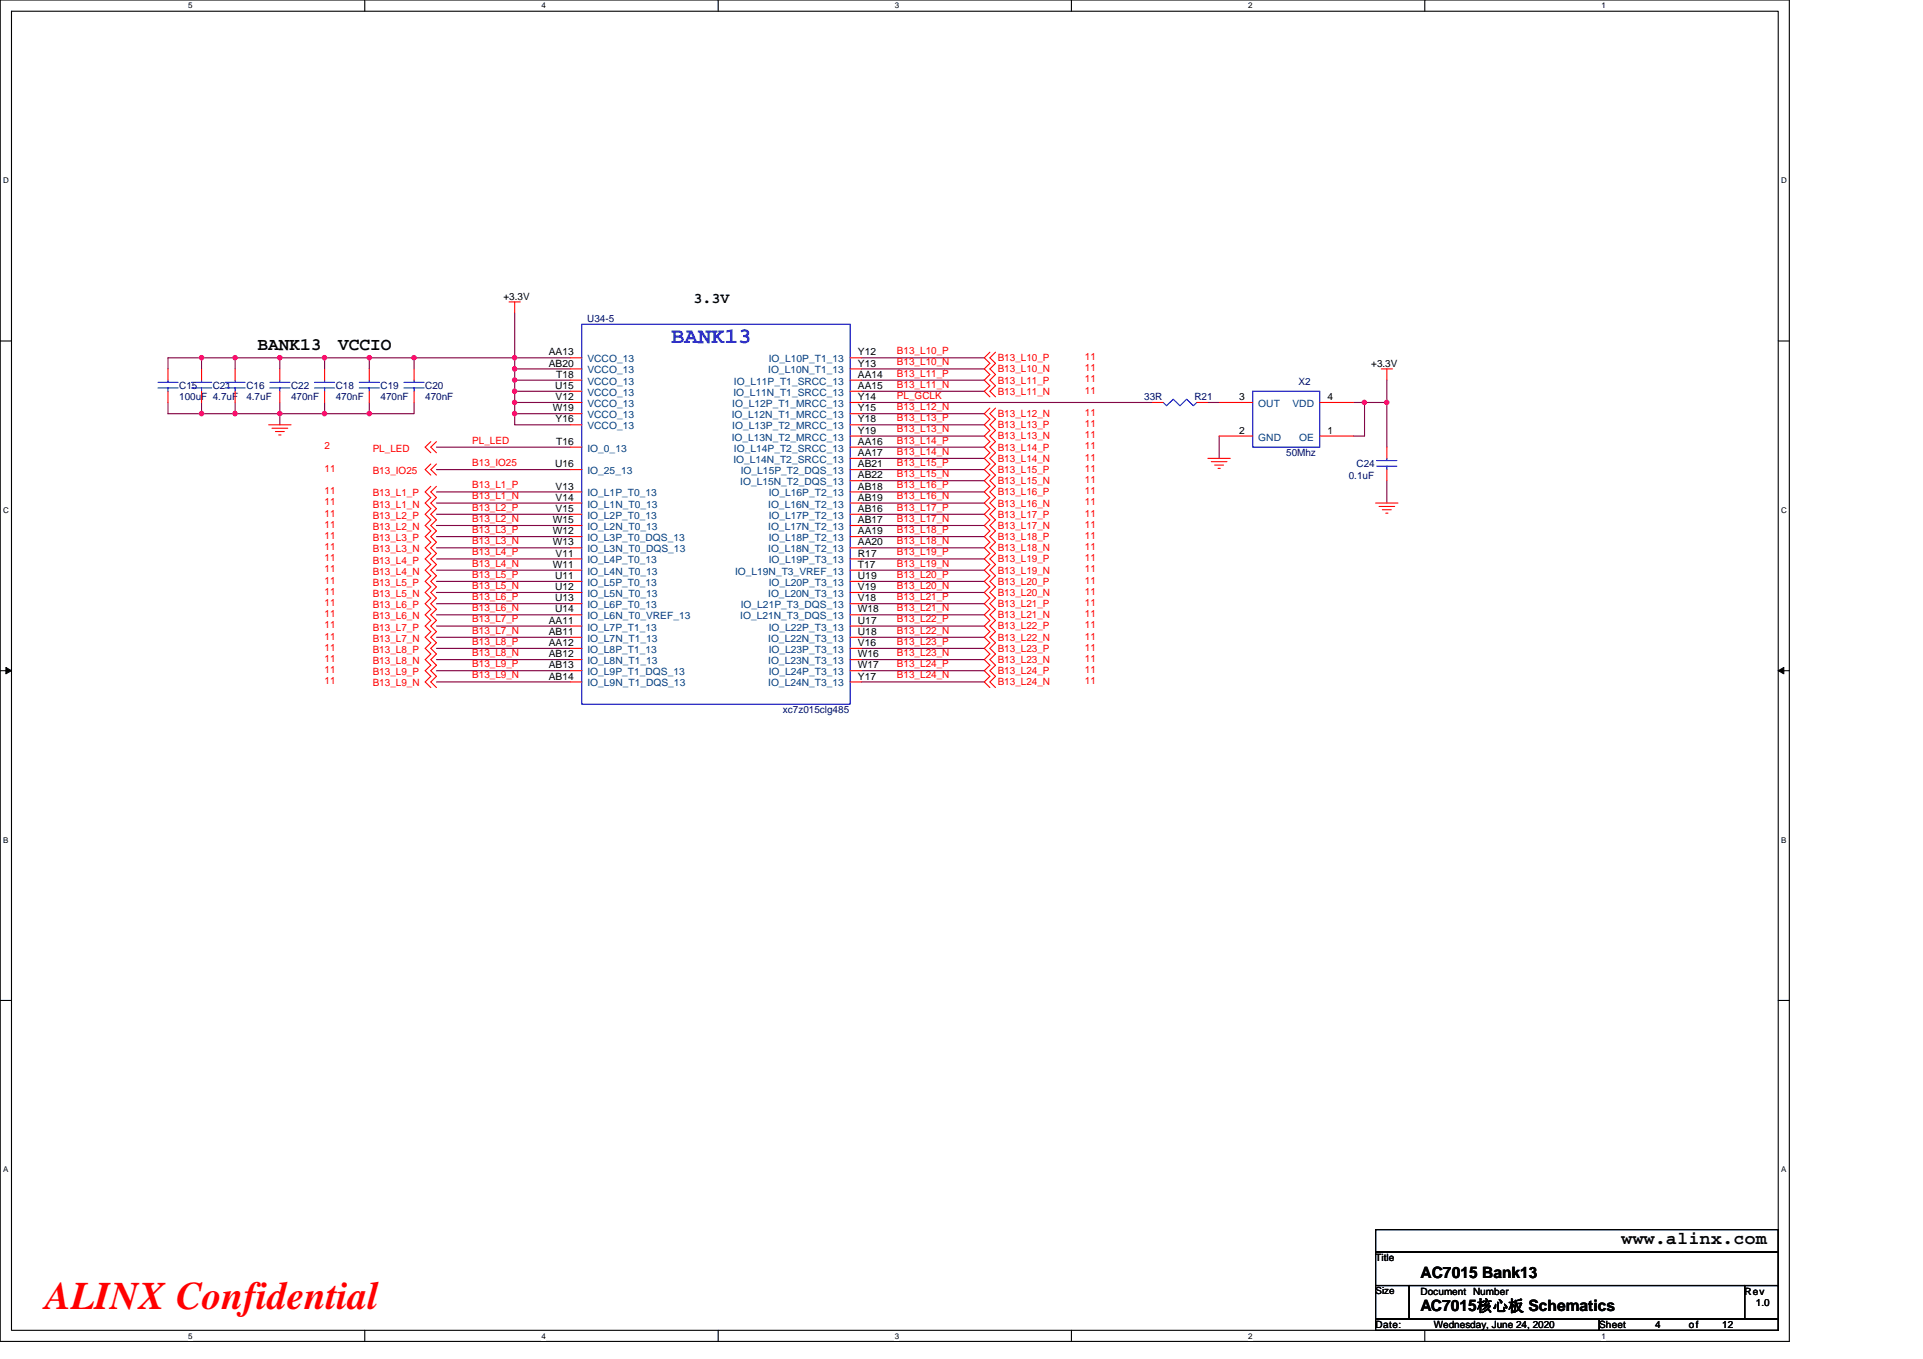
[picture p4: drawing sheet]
<svg xmlns="http://www.w3.org/2000/svg" width="297mm" height="210mm" viewBox="0 0 297 210" stroke-linecap="round" stroke-linejoin="round" font-family="sans-serif">
<defs><g id="words">
<text font-size="6" fill="#f00" x="7" y="202.3">ALINX Confidential</text>
<text font-size="3.4" fill="#00f" x="103.7" y="52.9">BANK13</text>
<g font-size="2.8">
<text x="39.8" y="54.1">BANK13</text>
<text x="52.2" y="54.1">VCCIO</text>
<text x="250.5" y="192.3">www.alinx.com</text>
</g>
<g font-size="2.4">
<text x="219.4" y="197.4">AC7015 Bank13</text>
<text x="219.4" y="202.6">AC7015核心板 Schematics</text>
</g>
<text font-size="2.3" x="107.1" y="46.8">3.3V</text>
<g font-size="1.5">
<text x="77.8" y="46.3">+3.3V</text>
<text x="84.8" y="54.9">AA13</text>
<text x="84.8" y="56.6">AB20</text>
<text x="85.9" y="58.4">T18</text>
<text x="132.5" y="58.4">AA14</text>
<text x="132.5" y="56.6">Y13</text>
<text x="132.5" y="54.9">Y12</text>
<text x="211.8" y="56.7">+3.3V</text>
<text x="85.4" y="63.6">W19</text>
<text x="85.7" y="60.1">U15</text>
<text x="85.8" y="61.8">V12</text>
<text x="85.8" y="65.3">Y16</text>
<text x="132.5" y="63.6">Y15</text>
<text x="132.5" y="61.8">Y14</text>
<text x="132.5" y="65.3">Y18</text>
<text x="132.5" y="60.1">AA15</text>
<text x="191.4" y="61.8">3</text>
<text x="205.1" y="61.8">4</text>
<text x="85.9" y="68.7">T16</text>
<text x="132.5" y="67">Y19</text>
<text x="132.5" y="68.7">AA16</text>
<text x="132.5" y="70.5">AA17</text>
<text x="191.4" y="67">2</text>
<text x="205.1" y="67">1</text>
<text x="85.7" y="72.2">U16</text>
<text x="85.8" y="75.6">V13</text>
<text x="85.8" y="77.4">V14</text>
<text x="132.5" y="77.4">AB19</text>
<text x="132.5" y="72.2">AB21</text>
<text x="132.5" y="73.9">AB22</text>
<text x="132.5" y="75.6">AB18</text>
<text x="85.4" y="80.8">W15</text>
<text x="85.4" y="82.6">W12</text>
<text x="85.8" y="79.1">V15</text>
<text x="132.5" y="80.8">AB17</text>
<text x="132.5" y="79.1">AB16</text>
<text x="132.5" y="82.6">AA19</text>
<text x="85.4" y="84.3">W13</text>
<text x="85.4" y="87.7">W11</text>
<text x="85.7" y="89.5">U11</text>
<text x="85.8" y="86">V11</text>
<text x="132.5" y="84.3">AA20</text>
<text x="132.5" y="87.7">T17</text>
<text x="132.5" y="86">R17</text>
<text x="132.5" y="89.5">U19</text>
<text x="85.7" y="91.2">U12</text>
<text x="85.7" y="92.9">U13</text>
<text x="85.7" y="94.6">U14</text>
<text x="132.5" y="91.2">V19</text>
<text x="132.5" y="92.9">V18</text>
<text x="132.5" y="94.6">W18</text>
<text x="84.8" y="96.4">AA11</text>
<text x="84.8" y="98.1">AB11</text>
<text x="84.8" y="99.8">AA12</text>
<text x="84.8" y="101.6">AB12</text>
<text x="132.5" y="98.1">U18</text>
<text x="132.5" y="101.6">W16</text>
<text x="132.5" y="96.4">U17</text>
<text x="132.5" y="99.8">V16</text>
<text x="84.8" y="103.3">AB13</text>
<text x="84.8" y="105">AB14</text>
<text x="132.5" y="105">Y17</text>
<text x="132.5" y="103.3">W17</text>
<text x="212.5" y="194.9">Title</text>
<text x="212.5" y="200">Size</text>
<text x="219.4" y="200">Document Number</text>
<text x="269.5" y="200">Rev</text>
<text x="271.2" y="201.8">1.0</text>
<text x="212.5" y="205.2">Date:</text>
<text x="221.5" y="205.2">Wednesday, June 24, 2020</text>
<text x="247" y="205.2">Sheet</text>
<text x="255.7" y="205.2">4</text>
<text x="260.9" y="205.2">of</text>
<text x="266" y="205.2">12</text>
</g>
<g font-size="1.5" fill="#000080">
<text x="90.7" y="49.8">U34-5</text>
<text x="200.6" y="59.4">X2</text>
<text x="27.7" y="60.1">C15</text>
<text x="27.7" y="61.8">100uF 4.7uF</text>
<text x="32.9" y="60.1">C21</text>
<text x="38.1" y="60.1">C16</text>
<text x="38.1" y="61.8">4.7uF</text>
<text x="45" y="60.1">C22</text>
<text x="45" y="61.8">470nF</text>
<text x="51.9" y="60.1">C18</text>
<text x="51.9" y="61.8">470nF</text>
<text x="58.8" y="60.1">C19</text>
<text x="58.8" y="61.8">470nF</text>
<text x="65.7" y="60.1">C20</text>
<text x="65.7" y="61.8">470nF</text>
<text x="176.7" y="61.8">33R</text>
<text x="184.5" y="61.8">R21</text>
<text x="198.7" y="70.5">50Mhz</text>
<text x="208.3" y="74">0.1uF</text>
<text x="209.5" y="72.2">C24</text>
<text x="120.9" y="110.2">xc7z015clg485</text>
</g>
<g font-size="1.5" fill="#004080">
<text x="90.7" y="56">VCCO_13</text>
<text x="90.7" y="57.7">VCCO_13</text>
<text x="90.7" y="59.4">VCCO_13</text>
<text x="113.4" y="59.4">IO_L11P_T1_SRCC_13</text>
<text x="118.7" y="57.7">IO_L10N_T1_13</text>
<text x="118.7" y="56">IO_L10P_T1_13</text>
<text x="90.7" y="61.2">VCCO_13</text>
<text x="90.7" y="62.9">VCCO_13</text>
<text x="90.7" y="64.6">VCCO_13</text>
<text x="113" y="64.6">IO_L12N_T1_MRCC_13</text>
<text x="113.1" y="62.9">IO_L12P_T1_MRCC_13</text>
<text x="113.3" y="61.2">IO_L11N_T1_SRCC_13</text>
<text x="194.4" y="62.9">OUT</text>
<text x="199.6" y="62.9">VDD</text>
<text x="90.7" y="69.8">IO_0_13</text>
<text x="90.7" y="66.3">VCCO_13</text>
<text x="113" y="68.1">IO_L13N_T2_MRCC_13</text>
<text x="113.1" y="66.3">IO_L13P_T2_MRCC_13</text>
<text x="113.3" y="71.5">IO_L14N_T2_SRCC_13</text>
<text x="113.4" y="69.8">IO_L14P_T2_SRCC_13</text>
<text x="194.4" y="68.1">GND</text>
<text x="200.7" y="68.1">OE</text>
<text x="90.7" y="76.7">IO_L1P_T0_13</text>
<text x="90.7" y="73.3">IO_25_13</text>
<text x="114.3" y="75">IO_L15N_T2_DQS_13</text>
<text x="114.4" y="73.3">IO_L15P_T2_DQS_13</text>
<text x="118.7" y="76.7">IO_L16P_T2_13</text>
<text x="90.7" y="78.4">IO_L1N_T0_13</text>
<text x="90.7" y="80.2">IO_L2P_T0_13</text>
<text x="90.7" y="81.9">IO_L2N_T0_13</text>
<text x="90.7" y="83.6">IO_L3P_T0_DQS_13</text>
<text x="118.7" y="78.4">IO_L16N_T2_13</text>
<text x="118.7" y="81.9">IO_L17N_T2_13</text>
<text x="118.7" y="80.2">IO_L17P_T2_13</text>
<text x="118.7" y="83.6">IO_L18P_T2_13</text>
<text x="90.7" y="85.3">IO_L3N_T0_DQS_13</text>
<text x="90.7" y="87.1">IO_L4P_T0_13</text>
<text x="90.7" y="88.8">IO_L4N_T0_13</text>
<text x="113.5" y="88.8">IO_L19N_T3_VREF_13</text>
<text x="118.7" y="85.3">IO_L18N_T2_13</text>
<text x="118.7" y="87.1">IO_L19P_T3_13</text>
<text x="90.7" y="90.5">IO_L5P_T0_13</text>
<text x="90.7" y="92.2">IO_L5N_T0_13</text>
<text x="90.7" y="94">IO_L6P_T0_13</text>
<text x="90.7" y="95.7">IO_L6N_T0_VREF_13</text>
<text x="114.3" y="95.7">IO_L21N_T3_DQS_13</text>
<text x="114.4" y="94">IO_L21P_T3_DQS_13</text>
<text x="118.7" y="92.2">IO_L20N_T3_13</text>
<text x="118.7" y="90.5">IO_L20P_T3_13</text>
<text x="90.7" y="97.4">IO_L7P_T1_13</text>
<text x="90.7" y="99.2">IO_L7N_T1_13</text>
<text x="90.7" y="100.9">IO_L8P_T1_13</text>
<text x="118.7" y="99.2">IO_L22N_T3_13</text>
<text x="118.7" y="97.4">IO_L22P_T3_13</text>
<text x="118.7" y="100.9">IO_L23P_T3_13</text>
<text x="90.7" y="102.6">IO_L8N_T1_13</text>
<text x="90.7" y="104.3">IO_L9P_T1_DQS_13</text>
<text x="90.7" y="106.1">IO_L9N_T1_DQS_13</text>
<text x="118.7" y="102.6">IO_L23N_T3_13</text>
<text x="118.7" y="106.1">IO_L24N_T3_13</text>
<text x="118.7" y="104.3">IO_L24P_T3_13</text>
</g>
<g font-size="1.5" fill="#f00">
<text x="138.6" y="54.7">B13_L10_P</text>
<text x="138.6" y="56.5">B13_L10_N</text>
<text x="138.6" y="58.2">B13_L11_P</text>
<text x="138.6" y="59.9">B13_L11_N</text>
<text x="154.1" y="55.8">B13_L10_P</text>
<text x="154.1" y="57.5">B13_L10_N</text>
<text x="154.1" y="59.3">B13_L11_P</text>
<text x="167.6" y="55.6">11</text>
<text x="167.6" y="57.4">11</text>
<text x="167.6" y="59.1">11</text>
<text x="138.6" y="61.6">PL_GCLK</text>
<text x="138.6" y="63.4">B13_L12_N</text>
<text x="138.6" y="65.1">B13_L13_P</text>
<text x="154.1" y="61">B13_L11_N</text>
<text x="154.1" y="64.5">B13_L12_N</text>
<text x="167.6" y="60.8">11</text>
<text x="167.6" y="64.3">11</text>
<text x="167.6" y="66">11</text>
<text x="50.1" y="69.4">2</text>
<text x="57.6" y="69.8">PL_LED</text>
<text x="72.9" y="68.5">PL_LED</text>
<text x="138.6" y="66.8">B13_L13_N</text>
<text x="138.6" y="68.5">B13_L14_P</text>
<text x="138.6" y="70.3">B13_L14_N</text>
<text x="154.1" y="66.2">B13_L13_P</text>
<text x="154.1" y="67.9">B13_L13_N</text>
<text x="154.1" y="69.6">B13_L14_P</text>
<text x="154.1" y="71.4">B13_L14_N</text>
<text x="167.6" y="67.7">11</text>
<text x="167.6" y="69.4">11</text>
<text x="167.6" y="71.2">11</text>
<text x="50.1" y="72.9">11</text>
<text x="50.1" y="76.4">11</text>
<text x="57.6" y="73.3">B13_IO25</text>
<text x="57.6" y="76.7">B13_L1_P</text>
<text x="72.9" y="72">B13_IO25</text>
<text x="72.9" y="75.5">B13_L1_P</text>
<text x="72.9" y="77.2">B13_L1_N</text>
<text x="138.6" y="72">B13_L15_P</text>
<text x="138.6" y="73.7">B13_L15_N</text>
<text x="138.6" y="75.5">B13_L16_P</text>
<text x="138.6" y="77.2">B13_L16_N</text>
<text x="154.1" y="73.1">B13_L15_P</text>
<text x="154.1" y="74.8">B13_L15_N</text>
<text x="154.1" y="76.5">B13_L16_P</text>
<text x="167.6" y="72.9">11</text>
<text x="167.6" y="74.6">11</text>
<text x="167.6" y="76.4">11</text>
<text x="50.1" y="79.8">11</text>
<text x="50.1" y="81.6">11</text>
<text x="50.1" y="83.3">11</text>
<text x="50.1" y="78.1">11</text>
<text x="57.6" y="80.2">B13_L2_P</text>
<text x="57.6" y="81.9">B13_L2_N</text>
<text x="57.6" y="83.6">B13_L3_P</text>
<text x="57.6" y="78.4">B13_L1_N</text>
<text x="72.9" y="78.9">B13_L2_P</text>
<text x="72.9" y="80.6">B13_L2_N</text>
<text x="72.9" y="82.4">B13_L3_P</text>
<text x="138.6" y="78.9">B13_L17_P</text>
<text x="138.6" y="80.6">B13_L17_N</text>
<text x="138.6" y="82.4">B13_L18_P</text>
<text x="154.1" y="78.3">B13_L16_N</text>
<text x="154.1" y="80">B13_L17_P</text>
<text x="154.1" y="81.7">B13_L17_N</text>
<text x="154.1" y="83.4">B13_L18_P</text>
<text x="167.6" y="78.1">11</text>
<text x="167.6" y="79.8">11</text>
<text x="167.6" y="81.6">11</text>
<text x="167.6" y="83.3">11</text>
<text x="50.1" y="85">11</text>
<text x="50.1" y="86.7">11</text>
<text x="50.1" y="88.5">11</text>
<text x="57.6" y="85.3">B13_L3_N</text>
<text x="57.6" y="87.1">B13_L4_P</text>
<text x="57.6" y="88.8">B13_L4_N</text>
<text x="72.9" y="84.1">B13_L3_N</text>
<text x="72.9" y="85.8">B13_L4_P</text>
<text x="72.9" y="87.5">B13_L4_N</text>
<text x="72.9" y="89.3">B13_L5_P</text>
<text x="138.6" y="84.1">B13_L18_N</text>
<text x="138.6" y="85.8">B13_L19_P</text>
<text x="138.6" y="87.5">B13_L19_N</text>
<text x="138.6" y="89.3">B13_L20_P</text>
<text x="154.1" y="85.2">B13_L18_N</text>
<text x="154.1" y="86.9">B13_L19_P</text>
<text x="154.1" y="88.6">B13_L19_N</text>
<text x="167.6" y="85">11</text>
<text x="167.6" y="86.7">11</text>
<text x="167.6" y="88.5">11</text>
<text x="50.1" y="90.2">11</text>
<text x="50.1" y="91.9">11</text>
<text x="50.1" y="93.6">11</text>
<text x="50.1" y="95.4">11</text>
<text x="57.6" y="90.5">B13_L5_P</text>
<text x="57.6" y="92.3">B13_L5_N</text>
<text x="57.6" y="94">B13_L6_P</text>
<text x="57.6" y="95.7">B13_L6_N</text>
<text x="72.9" y="91">B13_L5_N</text>
<text x="72.9" y="92.7">B13_L6_P</text>
<text x="72.9" y="94.4">B13_L6_N</text>
<text x="138.6" y="91">B13_L20_N</text>
<text x="138.6" y="92.7">B13_L21_P</text>
<text x="138.6" y="94.4">B13_L21_N</text>
<text x="154.1" y="90.4">B13_L20_P</text>
<text x="154.1" y="92.1">B13_L20_N</text>
<text x="154.1" y="93.8">B13_L21_P</text>
<text x="154.1" y="95.5">B13_L21_N</text>
<text x="167.6" y="90.2">11</text>
<text x="167.6" y="91.9">11</text>
<text x="167.6" y="93.6">11</text>
<text x="167.6" y="95.4">11</text>
<text x="50.1" y="97.1">11</text>
<text x="50.1" y="98.8">11</text>
<text x="50.1" y="100.5">11</text>
<text x="57.6" y="97.4">B13_L7_P</text>
<text x="57.6" y="99.2">B13_L7_N</text>
<text x="57.6" y="100.9">B13_L8_P</text>
<text x="72.9" y="96.2">B13_L7_P</text>
<text x="72.9" y="97.9">B13_L7_N</text>
<text x="72.9" y="99.6">B13_L8_P</text>
<text x="72.9" y="101.4">B13_L8_N</text>
<text x="138.6" y="96.2">B13_L22_P</text>
<text x="138.6" y="97.9">B13_L22_N</text>
<text x="138.6" y="99.6">B13_L23_P</text>
<text x="138.6" y="101.4">B13_L23_N</text>
<text x="154.1" y="97.3">B13_L22_P</text>
<text x="154.1" y="99">B13_L22_N</text>
<text x="154.1" y="100.7">B13_L23_P</text>
<text x="167.6" y="97.1">11</text>
<text x="167.6" y="98.8">11</text>
<text x="167.6" y="100.5">11</text>
<text x="50.1" y="102.3">11</text>
<text x="50.1" y="104">11</text>
<text x="50.1" y="105.7">11</text>
<text x="57.6" y="102.6">B13_L8_N</text>
<text x="57.6" y="104.4">B13_L9_P</text>
<text x="57.6" y="106.1">B13_L9_N</text>
<text x="72.9" y="103.1">B13_L9_P</text>
<text x="72.9" y="104.8">B13_L9_N</text>
<text x="138.6" y="103.1">B13_L24_P</text>
<text x="138.6" y="104.8">B13_L24_N</text>
<text x="154.1" y="102.4">B13_L23_N</text>
<text x="154.1" y="104.2">B13_L24_P</text>
<text x="154.1" y="105.9">B13_L24_N</text>
<text x="167.6" y="102.3">11</text>
<text x="167.6" y="104">11</text>
<text x="167.6" y="105.7">11</text>
</g>
<g font-size="1.2">
<text x="29.1" y="1.3">5</text>
<text x="83.6" y="1.3">4</text>
<text x="138.2" y="1.3">3</text>
<text x="192.8" y="1.3">2</text>
<text x="247.4" y="1.3">1</text>
<text x=".5" y="28.3">D</text>
<text x="275.1" y="28.3">D</text>
<text x=".5" y="79.2">C</text>
<text x="275.1" y="79.2">C</text>
<text x=".5" y="130.2">B</text>
<text x="275.1" y="130.2">B</text>
<text x=".5" y="181.1">A</text>
<text x="275.1" y="181.1">A</text>
<text x="29.1" y="206.8">5</text>
<text x="83.6" y="206.8">4</text>
<text x="138.2" y="206.8">3</text>
<text x="192.8" y="206.8">2</text>
<text x="247.4" y="206.8">1</text>
</g>
</g></defs>
<path d="M0 0h276.4v207.3h-276.4zM1.8 1.7h272.9v203.8h-272.9z" fill="none" stroke="#000" stroke-width=".17"/>
<g fill="#fff">
<path d="M29.1 .2h.6v1.4h-.6z"/>
<path d="M29.1 205.7h.6v1.4h-.6z"/>
</g>
<path d="M56.3 0v1.7M56.3 205.5v1.8" fill="none" stroke="#000" stroke-width=".17"/>
<g fill="#fff">
<path d="M83.6 .2h.7v1.4h-.7z"/>
<path d="M83.6 205.7h.7v1.4h-.7z"/>
</g>
<path d="M110.9 0v1.7M110.9 205.5v1.8" fill="none" stroke="#000" stroke-width=".17"/>
<g fill="#fff">
<path d="M138.2 .2h.7v1.4h-.7z"/>
<path d="M138.2 205.7h.7v1.4h-.7z"/>
</g>
<path d="M165.5 0v1.7M165.5 205.5v1.8" fill="none" stroke="#000" stroke-width=".17"/>
<g fill="#fff">
<path d="M192.8 .2h.6v1.4h-.6z"/>
<path d="M192.8 205.7h.6v1.4h-.6z"/>
</g>
<path d="M220.1 0v1.7M220.1 205.5v1.8" fill="none" stroke="#000" stroke-width=".17"/>
<g fill="#fff">
<path d="M247.4 .2h.6v1.4h-.6z"/>
<path d="M247.4 205.7h.6v1.4h-.6z"/>
<path d="M.5 27.2h.8v1.4h-.8z"/>
<path d="M275.1 27.2h.9v1.4h-.9z"/>
<path d="M.5 78.1h.8v1.4h-.8z"/>
<path d="M275.1 78.1h.9v1.4h-.9z"/>
</g>
<path d="M0 52.7h1.8M274.7 52.7h1.7" fill="none" stroke="#000" stroke-width=".17"/>
<g fill="#fff">
<path d="M.5 129.1h.8v1.4h-.8z"/>
<path d="M275.1 129.1h.8v1.4h-.8z"/>
</g>
<path d="M0 103.6h1.8M274.7 103.6h1.7" fill="none" stroke="#000" stroke-width=".17"/>
<path d="M.9 103.1l.9 .5-.9 .5zM274.7 103.6l.8-.5v1z" fill="#000" stroke="#000" stroke-width=".15"/>
<g fill="#fff">
<path d="M.5 180h.8v1.4h-.8z"/>
<path d="M275.1 180h.8v1.4h-.8z"/>
</g>
<path d="M0 154.6h1.8M274.7 154.6h1.7M212.5 190h62.2v3.5h-62.2zM212.5 193.5h62.2v5.1h-62.2zM212.5 198.6h5.2v5.2h-5.2zM217.7 198.6h51.8v5.2h-51.8zM269.5 198.6h5.2v5.2h-5.2zM212.5 203.8h34.5v1.7h-34.5zM247 203.8h27.7v1.7h-27.7z" fill="none" stroke="#000" stroke-width=".17"/>
<g fill="none" stroke="#800040" stroke-width=".17">
<path d="M31.1 55.3v1.7M31.1 55.3h-5.2v1.7M31.1 55.3h5.2v1.7M36.3 55.3h6.9M43.2 55.3v1.7M43.2 55.3h6.9M50.1 55.3h6.9M50.1 55.3v1.7M57 55.3h7v1.7M57 55.3v1.7M64 55.3h15.5M79.5 57v1.7h8.6"/>
<path d="M79.5 57h8.6M79.5 55.3h8.6M79.5 58.7v1.8M79.5 55.3v1.7M79.5 48.4v6.9M133.1 55.3h18.9M133.1 57h18.9M133.1 58.7h18.9M214.2 58.7v3.5M25.9 62.2v1.7h5.2M31.1 62.2v1.7M31.1 63.9h5.2"/>
<path d="M36.3 62.2v1.7M36.3 63.9h6.9M43.2 62.2v1.7M43.2 63.9h6.9M43.2 63.9v1.7M50.1 62.2v1.7M50.1 63.9h6.9M57 62.2v1.7M64 62.2v1.7h-7M67.4 69.1h20.7M67.4 72.6h20.7M67.4 76h20.7"/>
<path d="M67.4 77.7h20.7M67.4 79.5h20.7M79.5 63.9v1.7h8.6M79.5 62.2v1.7h8.6M79.5 62.2h8.6M79.5 60.5h8.6M79.5 60.5v1.7M133.1 62.2h44.8M133.1 60.5h18.9M133.1 63.9h18.9M133.1 65.6h18.9M133.1 67.4h18.9"/>
<path d="M133.1 69.1h18.9M133.1 70.8h18.9M133.1 72.6h18.9M133.1 74.3h18.9M133.1 76h18.9M133.1 77.7h18.9M133.1 79.5h18.9M186.6 62.2h1.7M188.3 67.4v3.4M209 62.2h1.8M210.8 62.2h3.4M210.8 62.2v5.2h-1.8"/>
<path d="M214.2 62.2v6.9M214.2 74.3v3.4M67.4 81.2h20.7M67.4 82.9h20.7M67.4 84.6h20.7M67.4 86.4h20.7M67.4 88.1h20.7M67.4 89.8h20.7M67.4 91.5h20.7M67.4 93.3h20.7M67.4 95h20.7M67.4 96.7h20.7"/>
<path d="M67.4 98.5h20.7M133.1 81.2h18.9M133.1 82.9h18.9M133.1 84.6h18.9M133.1 86.4h18.9M133.1 88.1h18.9M133.1 89.8h18.9M133.1 91.5h18.9M133.1 93.3h18.9M133.1 95h18.9M133.1 96.7h18.9M133.1 98.5h18.9"/>
<path d="M67.4 100.2h20.7M67.4 101.9h20.7M67.4 103.6h20.7M67.4 105.4h20.7M133.1 100.2h18.9M133.1 101.9h18.9M133.1 103.6h18.9M133.1 105.4h18.9"/>
</g>
<g fill="#f0f" stroke="#f0f" stroke-width=".17">
<circle cx="79.5" cy="63.9" r=".34"/>
<circle cx="79.5" cy="62.2" r=".33"/>
<circle cx="79.5" cy="60.4" r=".34"/>
<circle cx="79.5" cy="58.7" r=".34"/>
<circle cx="79.5" cy="57" r=".34"/>
<circle cx="79.5" cy="55.3" r=".34"/>
<circle cx="43.2" cy="63.9" r=".34"/>
<circle cx="50.1" cy="63.9" r=".34"/>
<circle cx="63.9" cy="55.3" r=".34"/>
<circle cx="57" cy="55.3" r=".34"/>
<circle cx="50.1" cy="55.3" r=".34"/>
<circle cx="57" cy="63.9" r=".34"/>
<circle cx="43.2" cy="55.3" r=".34"/>
<circle cx="36.3" cy="55.3" r=".34"/>
<circle cx="36.3" cy="63.9" r=".34"/>
<circle cx="31.1" cy="55.3" r=".34"/>
<circle cx="31.1" cy="63.9" r=".34"/>
<circle cx="210.8" cy="62.2" r=".33"/>
<circle cx="214.2" cy="62.2" r=".33"/>
</g>
<g fill="none" stroke="#f00" stroke-width=".17">
<path d="M25.9 57v1.7M31.1 57v1.7M36.3 57v1.7M43.2 57v1.7M50.1 57v1.7M57 57v1.7M64 57v1.7M78.6 46.7h1.8M79.5 46.7v1.7M88.1 55.3h1.8M88.1 57h1.8M88.1 58.7h1.8"/>
<path d="M131.3 55.3h1.8M131.3 57h1.8M131.3 58.7h1.8M152.9 54.4l-.9 .9 .9 .8-.9 .9 .9 .9-.9 .8 .9 .9-.9 .9 .9 .8M153.8 54.4l-.9 .9 .9 .8-.9 .9 .9 .9-.9 .8 .9 .9-.9 .9 .9 .8M213.4 57h1.7M214.2 57v1.7M25.9 60.5v1.7M31.1 60.5v1.7M36.3 60.5v1.7M41.5 65.6h3.5M42 66.2h2.4"/>
<path d="M42.5 66.7h1.4M43 67.2h.4M43.2 60.5v1.7M50.1 60.5v1.7M57 60.5v1.7M64 60.5v1.7M66.5 68.2l-.8 .9 .8 .9M66.5 71.7l-.8 .9 .8 .8M66.5 75.1l-.8 .9 .8 .9-.8 .8 .8 .9-.8 .9 .8 .8-.8 .9 .8 .8-.8 .9 .8 .9-.8 .8 .8 .9-.8 .9 .8 .8-.8 .9 .8 .9-.8 .8 .8 .9-.8 .8 .8 .9-.8 .9 .8 .8-.8 .9 .8 .9-.8 .8 .8 .9-.8 .9 .8 .8-.8 .9 .8 .8-.8 .9 .8 .9-.8 .8 .8 .9-.8 .9 .8 .8M67.4 68.2l-.9 .9 .9 .9M67.4 71.7l-.9 .9 .9 .8M67.4 75.1l-.9 .9 .9 .9-.9 .8 .9 .9-.9 .9 .9 .8-.9 .9 .9 .8-.9 .9 .9 .9-.9 .8 .9 .9-.9 .9 .9 .8-.9 .9 .9 .9-.9 .8 .9 .9-.9 .8 .9 .9-.9 .9 .9 .8-.9 .9 .9 .9-.9 .8 .9 .9-.9 .9 .9 .8-.9 .9 .9 .8-.9 .9 .9 .9-.9 .8 .9 .9-.9 .9 .9 .8"/>
<path d="M88.1 69.1h1.8M88.1 76h1.8M88.1 77.7h1.8M88.1 79.5h1.8M88.1 60.5h1.8M88.1 62.2h1.8M88.1 63.9h1.8M88.1 65.6h1.8M88.1 72.6h1.8M131.3 60.5h1.8M131.3 62.2h1.8M131.3 63.9h1.8"/>
<path d="M131.3 65.6h1.8M131.3 67.4h1.8M131.3 69.1h1.8M131.3 70.8h1.8M131.3 72.6h1.8M131.3 74.3h1.8M131.3 76h1.8M131.3 77.7h1.8M131.3 79.5h1.8M152.9 63.1l-.9 .8 .9 .9-.9 .8 .9 .9-.9 .9 .9 .8-.9 .9 .9 .9-.9 .8 .9 .9-.9 .9 .9 .8-.9 .9 .9 .8-.9 .9 .9 .9-.9 .8 .9 .9-.9 .9 .9 .8-.9 .9 .9 .8-.9 .9 .9 .9-.9 .8 .9 .9-.9 .9 .9 .8-.9 .9 .9 .9-.9 .8 .9 .9-.9 .8 .9 .9-.9 .9 .9 .8-.9 .9 .9 .9-.9 .8 .9 .9-.9 .9 .9 .8-.9 .9 .9 .8-.9 .9 .9 .9-.9 .8 .9 .9-.9 .9 .9 .8M153.8 63.1l-.9 .8 .9 .9-.9 .8 .9 .9-.9 .9 .9 .8-.9 .9 .9 .9-.9 .8 .9 .9-.9 .9 .9 .8-.9 .9 .9 .8-.9 .9 .9 .9-.9 .8 .9 .9-.9 .9 .9 .8-.9 .9 .9 .8-.9 .9 .9 .9-.9 .8 .9 .9-.9 .9 .9 .8-.9 .9 .9 .9-.9 .8 .9 .9-.9 .8 .9 .9-.9 .9 .9 .8-.9 .9 .9 .9-.9 .8 .9 .9-.9 .9 .9 .8-.9 .9 .9 .8-.9 .9 .9 .9-.9 .8 .9 .9-.9 .9 .9 .8M177.9 62.2h1.8"/>
<path d="M184.9 62.2h1.7M186.6 70.8h3.4M187.1 71.3h2.4M187.6 71.9h1.4M188.1 72.4h.4M188.3 67.4h5.2M188.3 62.2h5.2M203.9 67.4h5.1M203.9 62.2h5.1M212.5 77.7h3.4M213 78.3h2.4M213.5 78.8h1.4"/>
<path d="M214.1 79.3h.3M214.2 69.1v1.7M214.2 72.6v1.7M88.1 81.2h1.8M88.1 82.9h1.8M88.1 84.6h1.8M88.1 86.4h1.8M88.1 88.1h1.8M88.1 89.8h1.8M88.1 91.5h1.8M88.1 93.3h1.8M88.1 95h1.8"/>
<path d="M88.1 96.7h1.8M88.1 98.5h1.8M131.3 81.2h1.8M131.3 82.9h1.8M131.3 84.6h1.8M131.3 86.4h1.8M131.3 88.1h1.8M131.3 89.8h1.8M131.3 91.5h1.8M131.3 93.3h1.8M131.3 95h1.8M131.3 96.7h1.8"/>
<path d="M131.3 98.5h1.8M88.1 100.2h1.8M88.1 101.9h1.8M88.1 103.6h1.8M88.1 105.4h1.8M131.3 100.2h1.8M131.3 101.9h1.8M131.3 103.6h1.8M131.3 105.4h1.8"/>
</g>
<g fill="none" stroke="#00f" stroke-width=".17">
<path d="M24.4 59.9h3.1M24.4 59.1h3.1M25.9 58.7v.4M25.9 59.9v.6M29.6 59.9h3.1M29.6 59.1h3.1M31.1 58.7v.4M31.1 59.9v.6M34.8 59.9h3.1M34.8 59.1h3.1M36.3 58.7v.4M36.3 59.9v.6"/>
<path d="M41.7 59.9h3.1M41.7 59.1h3.1M43.2 58.7v.4M43.2 59.9v.6M48.6 59.9h3.1M48.6 59.1h3.1M50.1 58.7v.4M50.1 59.9v.6M55.5 59.9h3.1M55.5 59.1h3.1M57 58.7v.4M57 59.9v.6"/>
<path d="M62.4 59.9h3.1M62.4 59.1h3.1M64 58.7v.4M64 59.9v.6M89.9 50.1h41.4v58.7h-41.4zM179.7 62.2l.5 .5 1-1 1.1 1 1-1 1 1 .6-.5M193.5 60.5h10.4v8.6h-10.4zM212.7 72h3.1M212.7 71.2h3.1M214.2 70.8v.4M214.2 72v.6"/>
</g>
<use href="#words"/>
</svg>
